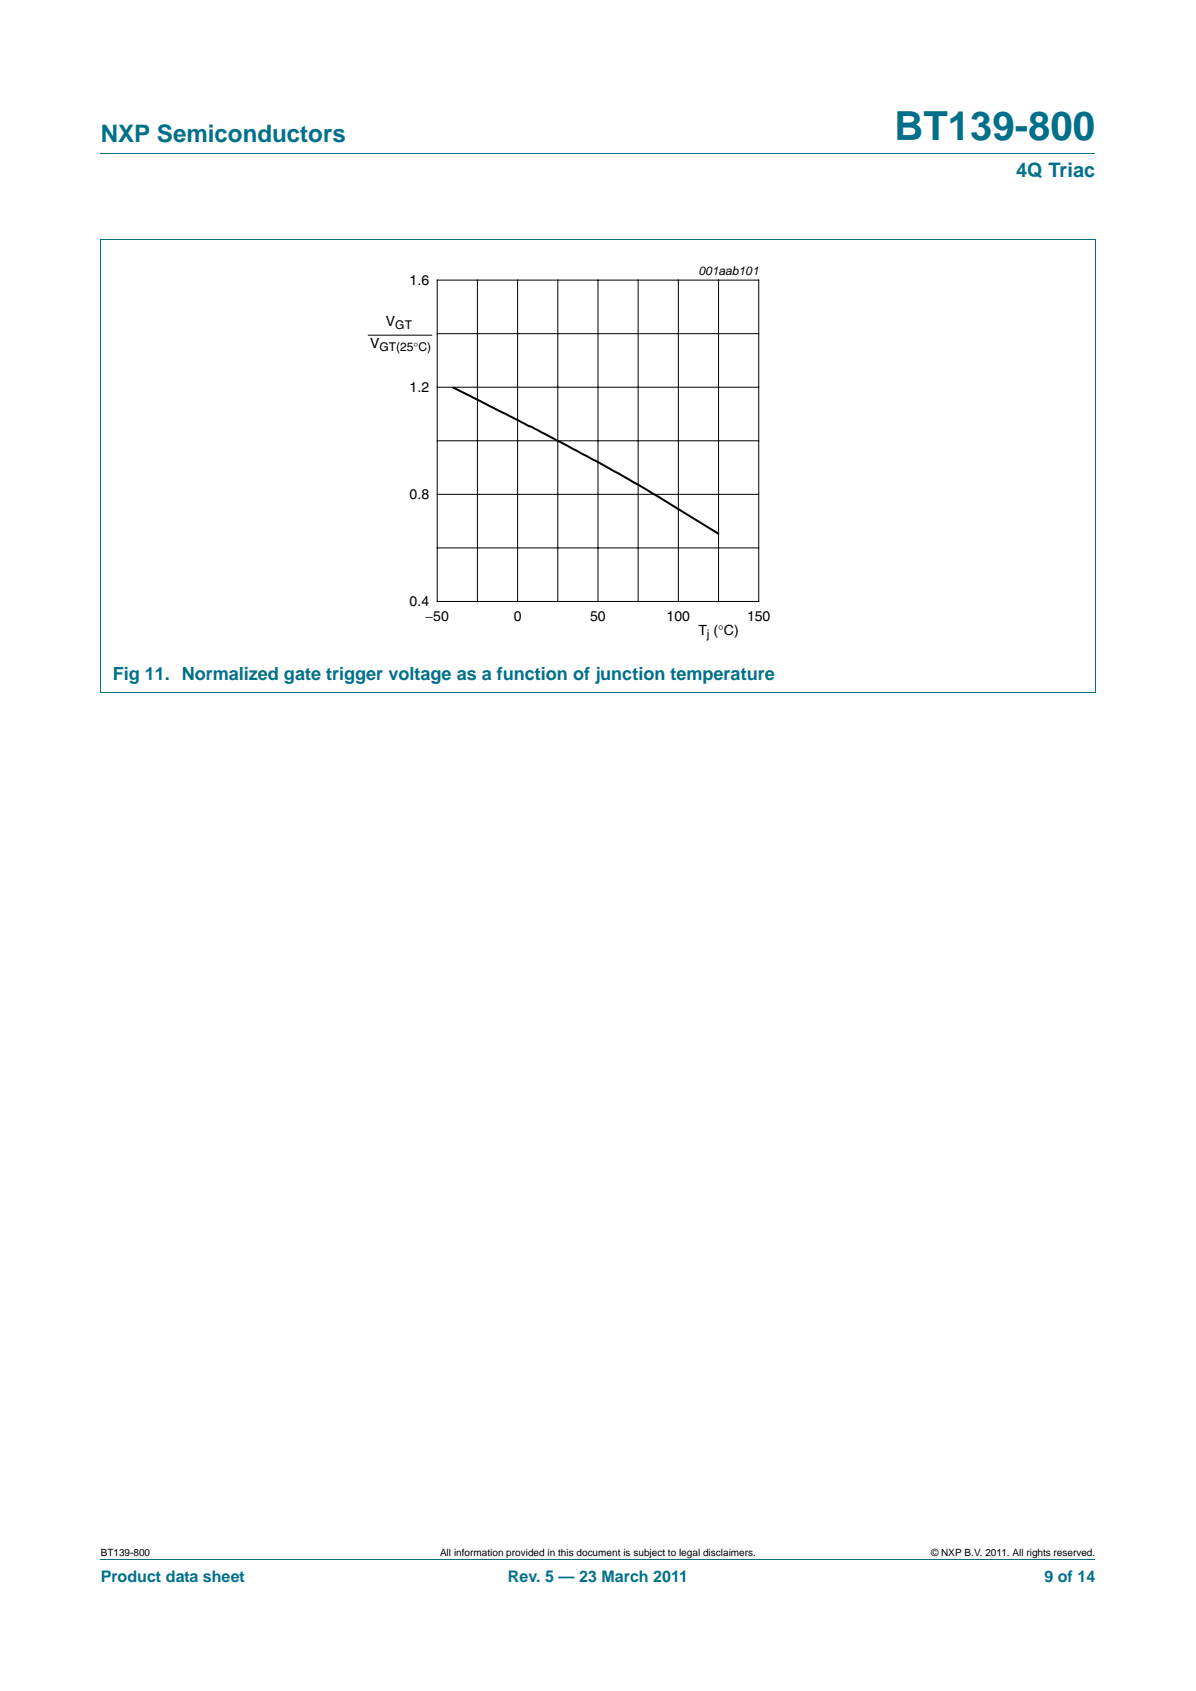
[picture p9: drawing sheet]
<svg xmlns="http://www.w3.org/2000/svg" width="210mm" height="297mm" viewBox="0 0 210 297" stroke-linecap="round" stroke-linejoin="round" font-family="sans-serif">
<defs><g id="words">
<text font-size="7" fill="#00708a" x="157" y="24.6">BT139-800</text>
<text font-size="4.2" fill="#00708a" x="17.7" y="24.9">NXP Semiconductors</text>
<text font-size="3.5" fill="#00708a" x="178.4" y="31.1">4Q Triac</text>
<text font-size="3.2" fill="#00708a" x="19.8" y="119.5">Fig 11. Normalized gate trigger voltage as a function of junction temperature</text>
<g font-size="2.8" fill="#00708a">
<text x="17.7" y="277.9">Product data sheet</text>
<text x="89.2" y="277.9">Rev. 5 — 23 March 2011</text>
<text x="183.4" y="277.9">9 of 14</text>
</g>
<g font-size="2.5">
<text x="71.9" y="50.1">1.6</text>
<text x="67.8" y="57.2">V</text>
<text x="65" y="61.2">V</text>
<text x="71.9" y="68.9">1.2</text>
<text x="71.9" y="87.7">0.8</text>
<text x="71.9" y="106.5">0.4</text>
<text x="74.7" y="109">−50</text>
<text x="90.2" y="109">0</text>
<text x="103.6" y="109">50</text>
<text x="117" y="109">100</text>
<text x="122.6" y="111.6">T (°C)</text>
<text x="131.2" y="109">150</text>
</g>
<g font-size="2.1">
<text x="122.6" y="48.4">001aab101</text>
<text x="69.4" y="57.7">GT</text>
<text x="66.6" y="61.7">GT(25°C)</text>
<text x="124.1" y="112.1">j</text>
</g>
<g font-size="1.8">
<text x="17.7" y="273.3">BT139-800</text>
<text x="77.3" y="273.3">All information provided in this document is subject to legal disclaimers.</text>
<text x="163.5" y="273.3">© NXP B.V. 2011. All rights reserved.</text>
</g>
</g></defs>
<path d="M17.7 27h174.6M17.6 42.1h174.7M17.7 42.2v79.4M192.3 42.2v79.4M17.6 121.6h174.7M17.7 273.9h174.6" fill="none" stroke="#00708a" stroke-width=".18"/>
<path d="M64.1 46.4h81.8v66.3h-81.8z" fill="none" stroke="#fff" stroke-width=".18"/>
<g fill="none" stroke="#000" stroke-width=".18">
<path d="M76.8 49.2h56.4v56.5h-56.4zM76.8 58.6h56.4M83.8 49.2v56.5M90.9 49.2v56.5M97.9 49.2v56.5M105 49.2v56.5M112 49.2v56.5M119.1 49.2v56.5M126.2 49.2v56.5M76.8 68h56.4M76.8 77.4h56.4M76.8 86.8h56.4"/>
<path d="M76.8 96.2h56.4"/>
</g>
<path d="M79.6 68.1l13.8 6.9 11.6 6.1 8.6 5 12.5 7.6" fill="none" stroke="#000" stroke-width=".35"/>
<path d="M64.6 58.9h11.3z" fill="#000" stroke="#000" stroke-width=".18"/>
<use href="#words"/>
</svg>
